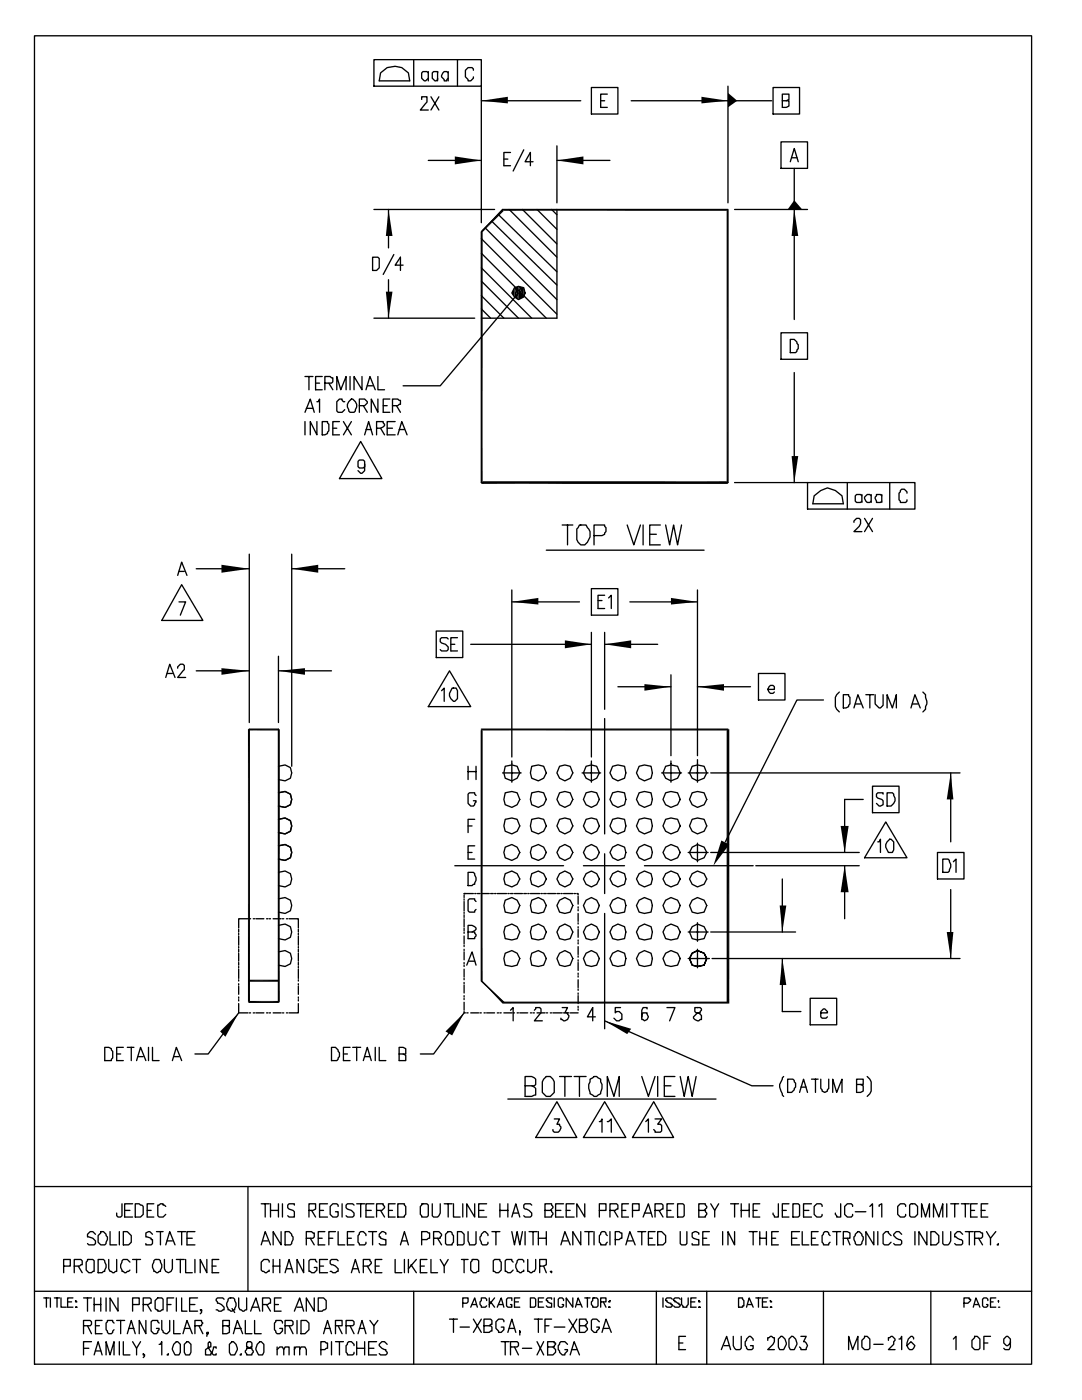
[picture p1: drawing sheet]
<svg xmlns="http://www.w3.org/2000/svg" width="216mm" height="279mm" viewBox="0 0 216 279" stroke-linecap="round" stroke-linejoin="round" font-family="sans-serif">
<g fill="none" stroke="#000" stroke-width=".26">
<path d="M6.9 7.1h198.9v265.2h-198.9zM74.6 11.9h21.4v5.3h-21.4zM75.9 14.6a3.6 3.6 0 0 1 5.6 0l.3 1.5h-6.1zM82.5 11.9v5.3M84.1 19.8v-.5h1.1v1.1l-1.3 1.6h1.6M85.5 14.6l-.3-.3h-.8l-.3 .3v1l.6 .5h.2l.6-.5M85.5 14.3v1.8M86 19.3l1.6 2.7M87.3 14.6v-.3v1.8M87.3 14.3h-.8l-.2 .3v1l.5 .5h.2l.3-.2v-.3M87.6 19.3l-1.6 2.7M89.4 14.6l-.2-.3h-.6l-.5 .8v.2l.5 .6v.2h.6v-.2l.2-.3"/>
<path d="M89.4 14.3v1.8M91.3 11.9v5.3M94.5 14v-.2l-.3-.3h-.8l-.5 .5v1.3l.5 .6v.2h.5l.6-.5v-.3M96 17.2v27.2M118 17.5h5.3v5.3h-5.3zM121.2 18.8h-1.3v2.6h1.3M145.3 17.2v23.3M154.3 17.5h5.2v5.3h-5.2zM85.5 32h10.5M96 20.1h19.9M100.5 31.8h.8M101.9 30.4h-1.4v2.7h1.4"/>
<path d="M104.5 29.9l-2.1 4.2M106.4 32.3h-1.6l1-1.9v2.7M111.1 29.1v11.4M111.1 32h10.6M119.9 20.1h.7M125.9 20.1h28.1M155.8 28.3h5.3v5.3h-5.3zM156.1 20.1h.8l.5-.3v-1h-1.3v2.6h.8l.5-.2v-1.1h-.5M157.7 32.3l.8-2.7 .8 2.7M158 31.5h1M158.5 33.6v30.2M74.3 51.3h1.1l.3 .3v1.8l-.6 .6h-.8z"/>
<path d="M74.6 41.8h24.1M77.5 41.8v7.7M77.5 55.8v7.7M78.6 50.8l-2.1 4M80.4 52.9h-1.6l1.1-1.6v2.7M96 59l4.5 4.5M96 56.1l7.5 7.4M96 53.4l10.1 10.1M96 50.5l13 13M96 47.6l15.1 15.1M96.2 46v50.6M96.8 45.5l14.3 14.3"/>
<path d="M98.2 44.2l12.9 12.7M99.5 42.9l11.6 11.3M100.3 41.8h10.8v21.7h-15.1v-17.2zM100.3 41.9h45M101.6 41.8l9.5 9.5M102.7 57.4l.8-.2 1 .2 .3 1.1-.3 .8-1 .5-.8-.5-.6-.8zM103.5 58.5l-15.7 18.5h-7.4M104.2 41.8l6.9 6.9M107.2 41.8l3.9 4M110.1 41.8l1 1.1M111.1 41.8h34.2v54.5h-49.3v-32.8M145.1 41.8v54.8"/>
<path d="M146.6 41.8h14.5M60.9 75.1h1.5M61.6 75.1v2.7M63 76.5h.8M64.3 75.1h-1.3v2.7h1.3M64.8 76.5h1.3l.3-.3v-.8h-.3l-.2-.3h-1.1v2.7M65.6 76.5l.8 1.3M67.2 77.8v-2.7l.8 2.7 1.1-2.7v2.7M69.8 75.1v2.7M72.2 75.1v2.7l-1.6-2.7v2.7M73 77.8l.8-2.7 1.1 2.7M73.3 77h1"/>
<path d="M74.6 63.5h20.1M75.4 75.1v2.7h1.3M75.4 79.6v2.7l-1.3-2.7v2.7M77.8 79.6h-1.3v2.7h1.3M96 61.6l1.9 1.9M155.8 66.4h5.3v5.3h-5.3zM157.7 67.7h.8l.5 .6v.2l.3 .3v.8l-.6 .8h-1zM158.5 74.3v22M60.9 82.3l1-2.7 .8 2.7M60.9 84.1v2.7M61.1 81.5h1.3M63.2 80.2h.3l.3-.6v2.7"/>
<path d="M63.2 84.1v2.7l-1.3-2.7v2.7M64.3 84.1h1.1v.3l.2 .3v1.3l-.2 .3v.2l-.6 .3h-.5zM66.4 85.5h.8M67.7 84.1h-1.3v2.7h1.3M68.5 84.1l1.6 2.7M68.8 80.2h-.3l-.2-.3v-.3h-.6l-.5 .6v1.8l.3 .3h.8l.5-.5M69.6 80.2l.5-.6a1.36 1.36 0 0 1 .8 2.2v.2l-.3 .3h-.8l-.2-.3-.3-.8v-.5zM70.1 84.1l-1.6 2.7M71.7 81h1.1l.5-.6v-.2l-.5-.6h-1.1v2.7M72 88.1l4.2 7.4h-8.5zM72.5 81l.8 1.3M72.8 86.8l.8-2.7 .7 2.7"/>
<path d="M72.8 92.6v.5l-.3 .3h-.8l-.3-.3v-1l.3-.3h.8l.3 .3v1.8l-.6 .6h-.2l-.6-.6M73 85.7h1.1M75.1 85.5h.8l.8-.6-.2-.8h-1.4v2.7M75.9 85.5l.8 1.3M76.5 81h.8M77.3 85.5h1M78.3 81h1.1l.2-.3h.3v-.8h-.3l-.2-.3h-1.1v2.7M78.8 84.1h-1.5v2.7h1.5M79.1 81l.8 1.3M79.4 86.8l.8-2.7 1 2.7M79.6 85.7h1.1M146.6 96.3h14.5"/>
<path d="M161.1 96.3h21.5v5.3h-21.5zM162.5 99l1.3-1.1 1.3-.5 1.6 .5 1.3 1.1 .3 1.5h-6.1zM169.1 96.3v5.3M172 99l-.3-.3h-.8l-.2 .3v1l.2 .3h.8l.3-.3M172 98.7v1.6M173.8 99l-.2-.3h-.6l-.5 .5 .3 .8 .2 .3h.6l.2-.3M173.8 98.7v1.6M175.9 99l-.2-.3h-.8v.3l-.3 .2 .3 1.1h.8l.2-.3M175.9 98.7v1.6M177.5 96.3v5.3M181 98.4v-.2l-.6-.6h-.5l-.5 .8v1.3l.3 .3v.3h1l.3-.3v-.3M35.5 114.8l.7-2.6 1.1 2.6"/>
<path d="M35.7 114h1.1M36.2 116.7l4.3 7.1h-8.2zM39.2 113.5h10.5M49.7 110.6v33.6M58.2 110.6v42.3M58.2 113.5h10.6M102.1 117.7v33.4M109 109.8h31.5M112.2 104.8h2.1M113.2 104.8v3.9M115.6 104.8h1.3l.6 .8a2.39 2.39 0 0 1-.8 3.1h-.8l-.5-.5-.3-.5v-2.1zM118 117.5h5.3v5.3h-5.3z"/>
<path d="M118.5 106.9h1.6l.5-.3v-.2l.3-.3v-.8l-.3-.3v-.2h-2.1v3.9M119.3 119.9h.8M120.6 118.8h-1.3v2.6h1.3M121.4 119.3l.6-.5v2.6M125.1 104.8l1.4 3.9 1.3-3.9M128.3 104.8v3.9M129.6 106.6h1.4M131.8 104.8h-2.2v3.9h2.2M132.8 104.8l.8 3.9 .8-3.9 .8 3.9 .8-3.9M139.2 117.7v33.1M170.4 104.2v-.2l.5-.5h.5l.3 .2v.8l-.3 .5-1 1.1h1.6M172.5 103.5l1.6 2.6"/>
<path d="M174.1 103.5l-1.6 2.6M33.1 135.2l.8-2.6 1 2.6M33.3 134.4h1.1M35.5 133.3v-.2l.5-.5h.5l.3 .2v.8l-1.3 1.6h1.5M35.7 120.1h1.3l-1 2.7M39.2 133.9h10.5M55.6 131v13.2M55.6 133.9h10.5M87 125.9h5.3v5.3h-5.3zM88.1 137.8l.5-.5v2.7M89.4 127.5l-.2-.2h-1.1l-.3 .2v.6l.3 .2 .8 .3 .5 .5v.5l-.2 .3h-1.1l-.3-.3M89.7 133.9l4.2 7.1h-8.4z"/>
<path d="M90 128.6h.8M90.2 137.3h.8l.3 .5v1.6l-.5 .6a1.42 1.42 0 0 1-1.1-1.6zM91.3 127.3h-1.3v2.6h1.3M93.9 128.6h24.1M102.1 120.1h13.5M118 126.2v24.9M120.6 126.2v15.4M120.6 128.6h10.6M123.3 137.1h10.6M125.7 120.1h13.5M133.9 134.7v16.1M139.2 137.1h10.6"/>
<path d="M151.3 134.4h5.3v5.3h-5.3zM153.2 137.6h1.3v-.5l-.2-.3h-.6l-.5 .8 .5 .8h.6l.2-.3M164.3 139.7h-5.3l-14.3 28.3M167.5 138.1l-.5 .5-.3 .6v1.8l.3 .6 .5 .5M168.3 138.6h1v.3l.3 .3v1.3l-.3 .3v.2l-.5 .3h-.5zM172.8 138.6h1.6M173.6 138.6v2.7M174.6 138.6v1.9l.8 .8h.3l.5-.5v-2.2M184.1 138.1l.6 .5v.6l.2 .8-.2 1.6-.6 .5M49.6 145.5v54.5M49.7 145.5h5.9v54.5h-5.9zM49.7 145.7h6.1"/>
<path d="M55.6 152.9l1.3-.2 1 .5 .3 1.1-.3 1-1 .5-1.3-.2M55.6 158.2l1.3-.2 1 .5 .3 1-.3 1.1-1 .5-1.3-.2M55.7 145.5v54.5M93.4 152.9v2.7M93.4 154h1.6M95 158.8l-.3-.3v-.3h-1l-.3 .3v1.8l.5 .6h.6l.2-.3 .3-.8h-.5M95 152.9v2.7M96 145.8v50l4.5 4.2h44.8v-54.2M96 145.5h49.3M96 145.7h49.5M96.2 145.5v50.3M100.3 154.3h3.7"/>
<path d="M100.8 158.2l1.3-.2 1.1 .2 .5 1.3-.5 1.1-1.1 .5-1.3-.5-.3-1.1zM100.8 152.9l1.3-.2 1.1 .2 .5 1.4-.5 1-1.1 .5-1.3-.5-.3-1zM102.1 151.9v4.2M106.1 158.2l1.3-.2 1.1 .2 .5 1.3-.5 1.1-1.1 .5-1.3-.5-.3-1.1zM106.1 152.9l1.3-.2 1.1 .2 .5 1.4-.5 1-1.1 .5-1.3-.5-.3-1zM111.7 158.2l1-.2 1.1 .2 .5 1.3-.5 1.1-1.1 .5-1-.5-.6-1.1zM111.7 152.9l1-.2 1.1 .2 .5 1.4-.5 1-1.1 .5-1-.5-.6-1zM116.2 154.3h3.7M116.9 158.2l1.1-.2 1.1 .2 .5 1.3-.5 1.1-1.1 .5-1.1-.5-.5-1.1zM116.9 152.9l1.1-.2 1.1 .2 .5 1.4-.5 1-1.1 .5-1.1-.5-.5-1zM118 151.9v4.2M120.6 143.4v23"/>
<path d="M122.2 158.2l1.1-.2 1.3 .2 .3 1.3-.3 1.1-1.3 .5-1.1-.5-.5-1.1zM122.2 152.9l1.1-.2 1.3 .2 .3 1.4-.3 1-1.3 .5-1.1-.5-.5-1zM127.5 158.2l1.1-.2 1.3 .2 .3 1.3-.3 1.1-1.3 .5-1.1-.5-.5-1.1zM127.5 152.9l1.1-.2 1.3 .2 .3 1.4-.3 1-1.3 .5-1.1-.5-.5-1zM132 154.3h4M132.8 158.2l1.1-.2 1.3 .2 .5 1.3-.5 1.1-1.3 .5-1.1-.5-.5-1.1zM132.8 152.9l1.1-.2 1.3 .2 .5 1.4-.5 1-1.3 .5-1.1-.5-.5-1zM133.9 151.9v4.2M137.3 154.3h4M138.1 158.2l1.1-.2 1.3 .2 .5 1.3-.5 1.1-1.3 .5-1.1-.5-.5-1.1zM138.1 152.9l1.1-.2 1.3 .2 .5 1.4-.5 1-1.3 .5-1.1-.5-.5-1zM139.2 151.6v4.5"/>
<path d="M141.8 154.3h49.8M170.4 141.3l.8-2.7 1 2.7M170.7 140.5h1M172.2 159.5h-3.7v10.6M174.1 156.9h5.3v5.3h-5.3zM176.2 158.5v-.3h-1l-.3 .3v.5l1.3 .8v.8l-.8 .3-.5-.6M177 158.2h1.1l.2 .3v.3a1.33 1.33 0 0 1 .1 1.5 1.33 1.33 0 0 1-1.4 .6zM177 141.3v-2.7l1.1 2.7 .8-2.7v2.7M181.8 141.3l.8-2.7 1 2.7M182 140.5h1.1M189.7 154.3v13.7M55.6 179.4l1.3-.3 1 .6 .3 1-.3 1.1-1 .5-1.3-.3"/>
<path d="M55.6 168.8l1.3-.3 1 .6 .3 1-.3 1.1-1 .5-1.3-.3M55.6 174.1l1.3-.3 1 .6 .3 1-.3 1.1-1 .5-1.3-.3M55.6 163.5l1.3-.3 1 .6 .3 1-.3 1.1-1 .5-1.3-.2M90.8 172.8h21.6M92.6 178.6v.5M92.6 179.4v.3M92.6 179.9v1.9M92.6 178.3h1.9M93.4 174.1h1.1l.2 .3 .3 .8v.5l-.3 .8h-.2l-.3 .2h-.8zM93.4 170.1h.8M93.4 164.8h.8M94.7 168.8h-1.3v2.6h1.3"/>
<path d="M94.7 163.5h-1.3v2.7M94.7 178.3h.3M95 179.9l-.3-.2v-.3h-1l-.3 .3v2.1l.3 .2h1v-.2l.3-.3M95.2 178.3h.6M96 178.3h1.6M97.9 178.3h.5M98.7 178.3h.3M99.2 178.3h1.9M100.8 179.7l1.3-.6 1.1 .6 .5 1-.5 1.3-1.1 .3-1.3-.3-.3-1.3zM100.8 163.5l1.3-.3 1.1 .3 .5 1.3-.5 1.1-1.1 .5-1.3-.5-.3-1.1zM100.8 174.4l1.3-.6 1.1 .6 .5 1-.5 1.1-1.1 .5-1.3-.5-.3-1.1zM100.8 169.1l1.3-.6 1.1 .6 .5 1-.5 1.1-1.1 .5-1.3-.5-.3-1.1z"/>
<path d="M101.3 178.3h.3M101.9 178.3h.5M102.7 178.3h1.5M104.5 178.3h.5M105.3 178.3h.3M105.8 178.3h1.9M106.1 179.7l1.3-.6 1.1 .6 .5 1-.5 1.3-1.1 .3-1.3-.3-.3-1.3zM106.1 169.1l1.3-.6 1.1 .6 .5 1-.5 1.1-1.1 .5-1.3-.5-.3-1.1zM106.1 174.4l1.3-.6 1.1 .6 .5 1-.5 1.1-1.1 .5-1.3-.5-.3-1.1zM106.1 163.5l1.3-.3 1.1 .3 .5 1.3-.5 1.1-1.1 .5-1.3-.5-.3-1.1zM107.9 178.3h.3M108.5 178.3h.5"/>
<path d="M109.3 178.3h1.6M111.1 178.3h.6M111.7 179.7l1-.6 1.1 .6 .5 1-.5 1.3-1.1 .3-1-.3-.6-1.3zM111.7 163.5l1-.3 1.1 .3 .5 1.3-.5 1.1-1.1 .5-1-.5-.6-1.1zM111.7 174.4l1-.6 1.1 .6 .5 1-.5 1.1-1.1 .5-1-.5-.6-1.1zM111.7 169.1l1-.6 1.1 .6 .5 1-.5 1.1-1.1 .5-1-.5-.6-1.1zM111.9 178.3h.3M112.4 178.3h1.9M114.6 178.3h.2M115.1 178.3h.3v.3M115.4 178.9v1.5M116.4 172.8h8.2"/>
<path d="M116.9 179.7l1.1-.6 1.1 .6 .5 1-.5 1.3-1.1 .3-1.1-.3-.5-1.3zM116.9 174.4l1.1-.6 1.1 .6 .5 1-.5 1.1-1.1 .5-1.1-.5-.5-1.1zM116.9 169.1l1.1-.6 1.1 .6 .5 1-.5 1.1-1.1 .5-1.1-.5-.5-1.1zM116.9 163.5l1.1-.3 1.1 .3 .5 1.3-.5 1.1-1.1 .5-1.1-.5-.5-1.1zM120.6 170.4v7.9M122.2 179.7l1.1-.6 1.3 .6 .3 1-.3 1.3-1.3 .3-1.1-.3-.5-1.3zM122.2 174.4l1.1-.6 1.3 .6 .3 1-.3 1.1-1.3 .5-1.1-.5-.5-1.1zM122.2 169.1l1.1-.6 1.3 .6 .3 1-.3 1.1-1.3 .5-1.1-.5-.5-1.1zM122.2 163.5l1.1-.3 1.3 .3 .3 1.3-.3 1.1-1.3 .5-1.1-.5-.5-1.1zM127.5 179.7l1.1-.6 1.3 .6 .3 1-.3 1.3-1.3 .3-1.1-.3-.5-1.3zM127.5 174.4l1.1-.6 1.3 .6 .3 1-.3 1.1-1.3 .5-1.1-.5-.5-1.1zM127.5 169.1l1.1-.6 1.3 .6 .3 1-.3 1.1-1.3 .5-1.1-.5-.5-1.1z"/>
<path d="M127.5 163.5l1.1-.3 1.3 .3 .3 1.3-.3 1.1-1.3 .5-1.1-.5-.5-1.1zM128.6 172.8h21.7M132.8 179.7l1.1-.6 1.3 .6 .5 1-.5 1.3-1.3 .3-1.1-.3-.5-1.3zM132.8 174.4l1.1-.6 1.3 .6 .5 1-.5 1.1-1.3 .5-1.1-.5-.5-1.1zM132.8 169.1l1.1-.6 1.3 .6 .5 1-.5 1.1-1.3 .5-1.1-.5-.5-1.1zM132.8 163.5l1.1-.3 1.3 .3 .5 1.3-.5 1.1-1.3 .5-1.1-.5-.5-1.1zM137.3 170.1h4M138.1 179.7l1.1-.6 1.3 .6 .5 1-.5 1.3-1.3 .3-1.1-.3-.5-1.3zM138.1 174.4l1.1-.6 1.3 .6 .5 1-.5 1.1-1.3 .5-1.1-.5-.5-1.1zM138.1 169.1l1.1-.6 1.3 .6 .5 1-.5 1.1-1.3 .5-1.1-.5-.5-1.1zM138.1 163.5l1.1-.3 1.3 .3 .5 1.3-.5 1.1-1.3 .5-1.1-.5-.5-1.1zM139.2 168.3v3.7"/>
<path d="M141.8 170.1h29.6M150.8 172.8h20.6M156.1 175.4v10.6M168.5 172.8v10.6M175.2 168h.2l.3-.5v2.6M176.7 164l4.3 7.2h-8.5zM177 168l.5-.5h.3l.5 .5v1.6l-.2 .5h-.8l-.6-1v-.6zM187.1 170.1h5.3v5.3h-5.3zM188.1 171.4h1.1l.2 .3 .3 .8v.5l-.3 .8-.2 .3h-1.1zM189.7 177.5v13.8M190.2 172l.6-.6v2.7M47.6 185.5v.5"/>
<path d="M47.6 186.3v.2M47.6 186.8v1.8M47.6 188.9v.3M47.6 189.4v.6M47.6 190.2v1.6M47.6 192.1v.5M47.6 192.9v.2M47.6 193.4v1.9M47.6 195.5v.3M47.6 196.3v.3M47.6 196.8v1.6M47.6 199v.2"/>
<path d="M47.6 199.5v.3M49.5 183.4h-1.9v1.8M49.5 199.9h6.3M49.7 195.8h5.9M49.7 183.4h.3M49.7 195.7h5.9M50.5 183.4h.3M51.1 183.4h1.6M53.2 183.4h.2M53.7 183.4h.3M54.5 183.4h1.6M55.6 184.7l1.3-.3 1 .5 .3 1.1-.3 1.1-1 .5-1.3-.3"/>
<path d="M55.6 190l1.3-.3 1 .5 .3 1.1-.3 1.1-1 .5-1.3-.3M56.4 183.4h.2M57.1 183.4h.3M57.7 183.4h1.8v1.8M59.5 185.5v.5M59.5 186.3v.2M59.5 186.8v1.8M59.5 188.9v.3M59.5 189.4v.6M59.5 190.2v1.6M59.5 192.1v.5M59.5 192.9v.2"/>
<path d="M59.5 193.4v1.9M59.5 195.5v.3M59.5 196.3v.3M59.5 196.8v1.6M59.5 199v.2M59.5 199.5v.3M92.6 182v.3M92.6 182.6v.5M92.6 183.4v1.5M92.6 185.2v.5M92.6 186v.3M92.6 186.8v1.6"/>
<path d="M92.6 188.6v.3M92.6 189.4v.3M92.6 190v1.6M92.6 192.1v.3M92.6 192.6v.3M92.6 193.4v1.6M92.6 195.3v.2M92.6 196.1v.2M92.6 196.6v1.6M92.6 198.7v.3M92.6 199.2v.3M93.1 192.6l1.1-2.6 .8 2.6"/>
<path d="M93.4 186h.8l.5-.3 .3-.2v-.3l-.3-.3-.5-.2h-.8v2.6h1.3l.3-.8-.3-.2v-.3h-.5M93.7 191.8h1M100.8 184.9l1.3-.5 1.1 .5 .5 1.1-.5 1.3-1.1 .3-1.3-.3-.3-1.3zM100.8 190.2l1.3-.5 1.1 .5 .5 1.1-.5 1.3-1.1 .3-1.3-.3-.3-1.3zM106.1 184.9l1.3-.5 1.1 .5 .5 1.1-.5 1.3-1.1 .3-1.3-.3-.3-1.3zM106.1 190.2l1.3-.5 1.1 .5 .5 1.1-.5 1.3-1.1 .3-1.3-.3-.3-1.3zM111.7 184.9l1-.5 1.1 .5 .5 1.1-.5 1.3-1.1 .3-1-.3-.6-1.3zM111.7 190.2l1-.5 1.1 .5 .5 1.1-.5 1.3-1.1 .3-1-.3-.6-1.3zM115.4 181v.2M115.4 181.5v.3M115.4 182.3v1.6M115.4 184.1v.3"/>
<path d="M115.4 184.9v.3M115.4 185.5v1.6M115.4 187.6v.3M115.4 188.1v.3M115.4 188.9v1.6M115.4 190.8v.2M115.4 191.6v.2M115.4 192.1v1.6M115.4 194.2v.3M115.4 194.7v.3M115.4 195.5v1.6M115.4 197.4v.2"/>
<path d="M115.4 198.2v.2M115.4 198.7v1.6M116.9 190.2l1.1-.5 1.1 .5 .5 1.1-.5 1.3-1.1 .3-1.1-.3-.5-1.3zM116.9 184.9l1.1-.5 1.1 .5 .5 1.1-.5 1.3-1.1 .3-1.1-.3-.5-1.3zM120.6 182.3v23M122.2 190.2l1.1-.5 1.3 .5 .3 1.1-.3 1.3-1.3 .3-1.1-.3-.5-1.3zM122.2 184.9l1.1-.5 1.3 .5 .3 1.1-.3 1.3-1.3 .3-1.1-.3-.5-1.3zM127.5 190.2l1.1-.5 1.3 .5 .3 1.1-.3 1.3-1.3 .3-1.1-.3-.5-1.3zM127.5 184.9l1.1-.5 1.3 .5 .3 1.1-.3 1.3-1.3 .3-1.1-.3-.5-1.3zM132.8 190.2l1.1-.5 1.3 .5 .5 1.1-.5 1.3-1.3 .3-1.1-.3-.5-1.3zM132.8 184.9l1.1-.5 1.3 .5 .5 1.1-.5 1.3-1.3 .3-1.1-.3-.5-1.3zM137.3 191.3h4.3"/>
<path d="M137.3 186h4M138.1 190.2l1.1-.5 1.3 .5 .5 1.1-.5 1.3-1.3 .3-1.1-.3-.5-1.3 .5-1.1 1.1-.5 1.3 .5 .5 1.1-.5 1.3-1.3 .3-1.1-.3-.5-1.3zM138.1 184.9l1.1-.5 1.3 .5 .5 1.1-.5 1.3-1.3 .3-1.1-.3-.5-1.3zM139.2 184.1v3.8M139.2 189.4v3.7M141.8 186h16.9M142.1 191.3h49.5M156.1 191.3v10.6h3.7M161.7 199.2h5.3v5.3h-5.3zM20.9 209h.8l.5 .3v.2l.3 .3v1.3l-.3 .3v.3h-1.3zM23.3 210.3h.8M24.6 209h-1.3v2.7h1.3"/>
<path d="M25.4 209h1.3M26.2 209v2.7M27.3 211.7l.7-2.7 1.1 2.7M27.5 210.9h1.1M29.6 209v2.7M30.4 209v2.7h1.3M34.4 211.7l.8-2.7 1 2.7M34.7 210.9h1M47.6 202.1l-6.1 8.2h-2.6M47.6 202.1h1.9M47.6 200.3v1.8M49.7 202.1h.3"/>
<path d="M50.5 202.1h.3M51.1 202.1h1.6M53.2 202.1h.2M53.7 202.1h.3M54.5 202.1h1.6M56.4 202.1h.2M57.1 202.1h.3M59.5 200.3v1.8h-1.8M66.1 209h.8l.6 .5v.3l.2 .3v.8l-.5 .8h-1.1zM68.5 210.3h.8M69.8 209h-1.3v2.7h1.3M70.4 209h1.6"/>
<path d="M71.2 209v2.7M72.5 211.7l.8-2.7 .8 2.7M72.8 210.9h1M74.9 209v2.7M75.7 209v2.7h1.3M79.6 210.3h1.4v-1l-.6-.3h-.8v2.7h1.4v-1.1l-.6-.3M92.6 202.1l-6.1 8.2h-2.6M92.6 201.9v.2h.3M92.6 200v1.6M93.1 202.1h.3M93.9 202.1h1.6M95.8 202.1h.2"/>
<path d="M96.6 202.1h.2M97.1 202.1h1.6M99.2 202.1h.3M99.7 202.1h.3M100.3 200.2h45.2M100.5 202.1h1.6M101.3 219.3h41.6M101.9 201.6l.5-.5v2.6M102.4 202.1h.3M103.2 202.1h.3M103.7 202.1h1.6M104.8 216.7h1.8l.3-.3v-1l-.8-.6h-1.3v4h1.3l.8-.3v-1.3l-.8-.5"/>
<path d="M105.8 202.1h.3M106.4 202.1h.2M106.6 201.6l.3-.3v-.2h.8l.2 .2v.8l-1.3 1.6h1.6M107.2 202.1h1.5M109 214.8h.8l.5 .6 .3 .5v2.1l-.8 .8h-.8l-.8-.8v-2.1l.3-.5zM109 202.1h.3M109.8 202.1h.3M110.3 202.1h1.9M111.1 219.9l4 7.1h-8.2zM111.7 214.8h2.3M112.2 201.1h1l-.5 1h.5l.3 .8-.3 .6-.5 .2-.8-.2v-.3M112.4 202.1h.3"/>
<path d="M112.7 214.8v4M113 202.1h.5M113.8 202.1h1.6M114.6 214.8h2.3M115.4 200.8v.3M115.4 201.3v.3M115.6 214.8v4M117.7 215.4l.8-.6h.6l.8 .6v.5l.2 .5v.8l-.2 1.1-.8 .5h-.6l-.8-.5-.2-1.1v-.8l.2-.5zM118.8 202.9h-1.6l1.1-1.8v2.6M120.6 219.9l4.3 7.1h-8.5zM120.6 203.7l29.4 13h4.3M121.2 218.8v-4l1.3 4 1.1-4v4"/>
<path d="M123.8 201.1h-1v1l.2-.2h.6l.5 .5v1.1h-.3l-.2 .2h-.6l-.5-.5M128.1 214.8l1.3 4 1.3-4M129.1 201.3v-.2h-.8l-.2 .5v1.9h.2l.3 .2 .5-.2 .3-.6-.3-.8h-.8l-.2 .3v.5M130.4 219.9l4 7.1h-8.2zM131.2 214.8v4M132.6 216.7h1.3M133.1 201.1h1.6l-1.1 2.6M134.7 214.8h-2.1v4h2.1M135.7 214.8l.8 4 .8-4 .8 4 .8-4M138.6 201.1v.8l.3 .2h.5l.6 .6v.8h-.3l-.3 .2-.8-.2-.2-.3v-.3l.8-.8h.5l.3-.8-.3-.2zM156.4 214.8l-.3 .3v.3a2.25 2.25 0 0 0 0 2.9v.2l.3 .3M157.2 215.4h1l.5 .8v.8l-.2 .2v.3l-.5 .5h-.8z"/>
<path d="M159.5 218l.8-2.6 .8 2.6M159.8 217h1.1M161.9 215.4h1.3M162.7 215.4v2.6M163.8 215.4v1.8l.2 .3v.3l.6 .2 .5-.2v-.3l.3-.3v-1.8M163.8 202.1h1.3v-.2l-.5-.6h-.3l-.5 .6v1l.2 .3h.8l.3-.3M166.2 218v-2.6l.8 2.6 1-2.6v2.6M170.9 216.4h1.3v-1h-1.3v2.6h.8l.5-.2v-1.1l-.5-.3M173 214.8l.6 .6 .2 .5v1.9l-.2 .5-.6 .5M6.9 236.8h198.9M49.5 236.8v20.9M110.6 223.3h1.1l-.6 1.1h.6l.2 .8-.5 .8h-.8l-.3-.3v-.3"/>
<path d="M119.6 223.8h.3l.2-.5v2.7M121.2 223.8h.2l.6-.5v2.7M128.9 223.8l.5-.5v2.7M130.7 223.3h1.3l-.8 1.1h.6l.2 .2v1.1l-.2 .3h-1.1v-.3l-.3-.3M6.9 257.7h198.9M8.7 259h1.1M9.3 259v1.9M10.1 259v1.9M10.8 259h1.1M11.4 259v1.9M12.2 259v1.9h1M12.7 252.7h1.3v-1.3h-1.3v2.6"/>
<path d="M13.5 259.8h.8M14.6 259h-1.1v1.9h1.1M14.8 252.7h1.1l.2-.3h.3v-.8l-.3-.2h-1.3v2.6M15.1 259.6l.2 .2h-.2zM15.6 252.7l.8 1.3M16.7 259h1.6M17.5 251.4h1l.3 .2v2.1h-.3l-.2 .3h-.6l-.5-.5v-1.6l.3-.3zM17.5 259v2.7M18.8 259v2.7M19 246.3l-.5-.5h-.5l-.5 .5v.6l1 .2 .5 .5v.6l-.2 .2h-1.1l-.2-.2M19.6 251.4h1l.3 .2 .3 .8v.5l-.3 .8h-.3l-.2 .3h-.8zM20.1 245.8h.5l.6 .5v.3l.2 .3v.5l-.2 .8-.3 .2h-.8l-.5-.5v-1.3l.5-.5z"/>
<path d="M20.1 259v2.7M21.2 259v2.7M21.7 251.4v1.8l.3 .5h.2l.3 .3 .8-.3v-2.3M22 245.8v2.6h1.3M23.5 259v2.7l-1.5-2.7v2.7M23.8 245.8v2.6M24.3 240.2v2.4l-.2 .3h-.6l-.2-.3v-.5M24.6 245.8h.8l.8 .8v1.3l-.5 .5h-1.1zM24.9 241.6h1M25.9 251.9l-.5-.5h-.8l-.3 .2-.2 .8v.5l.2 .8 .8 .3 .8-.5M26.5 240.2h-1.6v2.7h1.6M26.5 251.4h1.5"/>
<path d="M27 240.2h.8l.8 .6v1.6l-.6 .5h-1zM27.3 251.4v2.6M29.4 241.6h.8M30.4 246.3l-.5-.5-.8 .3v.8l1.1 .2v.3h.2v.8l-.2 .2h-1.1v-.2M30.7 240.2h-1.3v2.7h1.3M30.7 251.6a.94 .94 0 0 1 1.3 0l.3 .8v.5l-.3 .8h-.3l-.2 .3-.8-.3-.3-.8v-.5zM31 259.6l.5-.6h.8l.2 .3v2.1h-.2l-.3 .3h-.5v-.3h-.3l-.2-.3zM31.2 245.8h1.3M32 245.8v2.6M32.8 251.4v1.8l.3 .5 .5 .3 .5-.3 .3-.5v-1.8M33.1 240.8l-.3-.3h-.3v-.3h-.5l-.3 .3h-.2v2.1l.2 .3h.8l.6-.5M33.1 248.4l.8-2.6 1 2.6"/>
<path d="M33.3 247.6h1.1M34.7 259h-1.4v2.7M35.2 251.4h1.6M35.2 259v2.7M35.5 245.8h1.5M36 251.4v2.6M36.2 259v2.7h1.1M36.2 245.8v2.6M37 251.4v2.6h1.4M37.3 247.1h1.1M38.9 245.8h-1.6v2.6h1.6M38.9 251.4v2.6"/>
<path d="M39.4 259h-1.6v2.7h1.6M41.3 251.4v2.6l-1.3-2.6v2.6M42.3 252.7h.8M43.7 251.4h-1.4v2.6h1.4M44.7 259.3l-.3-.3h-1l-.3 .3 .3 .8 .8 .2 .5 .6v.5h-.3l-.2 .3h-.5l-.3-.3h-.3M45.5 259.3a.94 .94 0 0 1 1.3 0l.3 .8v.5l-.3 .8h-.2l-.3 .3-.8-.3-.3-.8v-.5zM47.6 259v1.9l.3 .5h.3l.2 .3 .8-.3v-2.4M52.1 248.4l.8-2.6 1.1 2.6M52.1 240.2h1.6M52.4 247.6h1M52.9 240.2v2.7M53.7 251.9v-.3l-.3-.2h-.7l-.6 .5v1.6l.3 .2 .8 .3 .2-.3h.3v-.2"/>
<path d="M54 241.6h1.6M54 240.2v2.7M54.5 252.7h1.3M54.5 251.4v2.6M55.6 240.2v2.7M55.8 251.4v2.6M56.1 259h-1.3v2.7h1.3M56.1 245.8v2.6l-1.6-2.6v2.6M56.4 240.2v2.7M56.9 245.8h.8l.5 .5v.3l.3 .3v.5l-.3 .8-.3 .2h-1zM56.9 254l.8-2.6 .8 2.6M57.1 253.2h1.1"/>
<path d="M58.7 240.5v-.3h-1l-.3 .3v.5l1.3 .8v1.1h-1l-.3-.3M60.6 251.4v2.6l-1.3-2.6v2.6M61.1 247.1h1.3l.3-.2v-.8h-.3l-.2-.3h-1.1v2.6M61.6 241.6h.8l.6-.3v-1.1h-1.4v2.7M61.9 247.1l.8 1.3M62.2 241.6l.8 1.3M62.7 259v2.7l-1.6-2.7v2.7M63.2 251.9l-.2-.3v-.2h-1.1l-.3 .2v2.1h.3l.3 .3h.5l.5-.5v-.6h-.5M63.5 259h1.1l.5 .6v1.5l-.8 .6h-.8zM63.5 247.1h.8M63.8 241.6h.8M63.8 252.7h.8"/>
<path d="M64.8 245.8h-1.3v2.6h1.3M65.4 240.2h-1.6v2.7h1.6M65.4 251.4h-1.6v2.6h1.6M65.6 247.1h.8M66.9 245.8h-1.3v2.6M67.5 245.8v2.6h1.3M67.5 240.8v-.3l-.3-.3h-.8l-.5 .6v1.6l.5 .5h.8l.3-.3v-.8h-.6M67.5 251.6l-.3-.2h-1.1l-.2 .2v.5l.2 .3 .8 .3 .6 .5v.5h-.3l-.3 .3h-.5l-.3-.3h-.2M68.3 240.2v2.7M69.3 247.1h.8M70.1 254l.8-2.6 .8 2.6M70.4 253.2h1"/>
<path d="M70.6 245.8h-1.3v2.6h1.3M70.6 240.5l-.2-.3h-1.1l-.2 .3v.5l.2 .3 .8 .3 .5 .5v.5l-.2 .3h-1.1l-.2-.3M71.2 240.2h1.6M72 240.2v2.7M72.5 252.7h1.1l.5-.6-.3-.7h-1.3v2.6M73 246.6v-.3l-.5-.5h-.5l-.6 .8v1.3l.3 .3v.2h1.1l.2-.2v-.3M73 241.6h1.1M73.3 252.7l.8 1.3M73.6 245.8h1.5M74.3 245.8v2.6M74.6 240.2h-1.6v2.7h1.6M74.9 252.7h.8"/>
<path d="M75.1 241.6h1.1l.5-.6-.2-.8h-1.4v2.7M75.9 241.6l.8 1.3M76.2 251.4h-1.3v2.6h1.3M77 246.3v-.2l-.5-.3h-.3l-.5 .5v.6h.2v.2l1.1 .3v1h-1.1l-.2-.2M77.5 241.6h.8M78.8 240.2h-1.3v2.7h1.3M78.8 251.4v2.6h1.4M79.4 240.2h1.3v.3l.3 .3v1.6l-.3 .2v.3h-1.3zM79.9 248.4l.8-2.6 .8 2.6M80.2 247.6h1M80.7 251.4v2.6M81.5 251.4v2.6"/>
<path d="M82 252.4l1.1 1.6M82.5 257.7v14.6M83.1 251.4l-1.6 1.8M83.9 252.7h.8M84.1 247.4h1.1l.3-.3h.2v-1h-.2l-.3-.3h-1.1v2.6M84.1 240.2h1.1l.3 .3v2.1l-.3 .3h-1.1v-.3l-.2-.2v-1.6l.2-.3zM85.2 251.4h-1.3v2.6h1.3M86 251.4v2.6h1.3M86.3 240.2v2.4l.2 .3h.8l.5-.8v-1.9M86.5 247.1h1.3l.3-.8-.5-.5h-1.1v2.6M87.3 247.1l.8 1.3M87.8 251.4l.8 1.3 .8-1.3"/>
<path d="M88.6 240.2h1.6M88.6 252.7v1.3M88.9 246.3l.5-.5h.6l.2 .3v.2l.3 .3v1.3l-.3 .3v.2h-1l-.3-.2zM89.4 240.2v2.7M90.5 240.2v2.7h1.3M91.3 245.8h.8l.5 .5v1.9l-.3 .2h-1zM92.1 251.4h1.3M92.3 240.2v2.7M92.6 251.4v2.6M93.4 245.8v1.8l.3 .8h1l.3-.2v-2.4M94.2 251.4h1l.3 .2v2.1h-.3l-.2 .3h-.5l-.6-.5v-1.6l.3-.3zM94.7 240.2v2.7l-1.6-2.7v2.7"/>
<path d="M95.5 241.6h1.1M97.1 259.6v-.3l-.3-.3h-.8v.6l-.2 .2v.5l.2 .3v.3h.8l.3-.3M97.1 240.2h-1.6v2.7h1.6M97.4 246.6v-.3l-.6-.5h-.2l-.6 .5v.3l-.2 .3v.5l.2 .8 .3 .2h.8l.3-.2v-.3M97.6 259v1.9M97.9 259.8l.8 1.1M98.2 245.8h1.5M98.4 251.6l.3-.2h1v.2l.3 .3v1.6l-.5 .5h-.5l-.3-.3h-.3zM98.7 259l-1.1 1.3M99 245.8v2.6M99.7 241.6h1.6M99.7 240.2v2.7"/>
<path d="M101.3 240.2v2.7M102.1 245.8l.6 2.6 .5-2.6 .5 2.6 .5-2.6M102.1 259.6v-.6h-.8l-.2 .3v1.3l.2 .3h.8v-.6h-.2M102.1 242.9l.8-2.7 .8 2.7M102.4 251.9l-.3-.3v-.2h-1l-.3 .2v2.1h.3l.2 .3h.6l.5-.5M102.4 242.1h1.1M102.7 259.8h.8M103.7 259h-1v1.9h1M104.5 251.9v-.3l-.3-.2h-.7l-.3 .2-.3 .8v.5l.3 .8 .8 .3 .2-.3h.3v-.2M104.8 245.8v2.6M105.3 251.4v2.3h.3l.2 .3 .8-.3 .3-.5v-1.8M105.6 245.8h1.6"/>
<path d="M105.8 259h.8l.3 .3v1.3l-.3 .3h-.8zM106.1 240.5l-.3-.3h-1l-.3 .3v.5l.3 .3 .8 .3 .5 .5v.5l-.3 .3h-1l-.3-.3M106.4 245.8v2.6M107.4 247.1h1.6M107.4 259.8h.8M107.4 245.8v2.6M107.7 252.7h.8l.5-.3v-1h-1.3v2.6M108.5 259h-1.1v1.9h1.1M108.5 252.7l.5 1.3M108.7 241.6h1.1l.5-.6-.2-.8h-1.4v2.7h1.4l.2-.8-.2-.3v-.2h-.3M109 245.8v2.6M109.8 253.7h.3v.3z"/>
<path d="M110.1 259.3v-.3h-.8l-.3 .3v.3h.3v.2l.8 .3v.8h-.8l-.3-.3M110.6 259v1.9M110.9 241.6h1M111.9 248.4l.8-2.6 1.1 2.6M112.2 247.6h1M112.4 259.6v-.3l-.2-.3h-.5l-.3 .3v1.3l.3 .3h.5l.2-.3v-.3h-.2M112.4 240.2h-1.5v2.7h1.5M113 241.6h.8M114.3 259v1.9l-1.3-1.9v1.9M114.6 240.2h-1.6v2.7h1.6M115.9 245.8v2.6l-1.6-2.6v2.6M116.7 240.2v2.7l-1.6-2.7v2.7"/>
<path d="M116.7 245.8h1.6M116.7 259h1M117.2 259v1.9M117.5 245.8v2.6M118.3 259h.8l.2 .3v1.3l-.2 .3h-.8v-.3l-.3-.3v-.5l.3-.2zM118.5 245.8v2.6M119.6 241.6h1.3v-1.4h-1.3v2.7M119.9 259.8h1v-.8h-1v1.9M120.4 259.8l.5 1.1M121.2 246.6l-.6-.8h-.5l-.5 .8v1.3l.3 .3v.2h1v-.2l.3-.3M121.7 259.6v.2h-.3zM121.7 241.6h1.1l.2-.3h.3v-.8l-.3-.3h-1.3v2.7"/>
<path d="M121.7 245.8v2.6M122.5 241.6l.8 1.3M122.8 247.4h.8l.2-.3h.3v-1h-.3l-.2-.3h-.8v2.6M124.1 241.6h.8M124.9 248.4l.8-2.6 1 2.6M125.1 247.6h1.1M125.4 240.2h-1.3v2.7h1.3M126.2 241.6h1.3v-1.4h-1.3v2.7M127.3 245.8h1.6M128.1 245.8v2.6M128.3 242.9l1.1-2.7 .8 2.7M128.6 242.1h1.3"/>
<path d="M129.4 247.1h.8M130.7 245.8h-1.3v2.6h1.3M130.7 241.6h1.1l.2-.3h.3v-.8l-.3-.3h-1.3v2.7M131 257.7v14.6M131.2 245.8h.8l.8 .8v1.3l-.5 .5h-1.1zM131.5 241.6l.8 1.3M132.3 259v1.9M133.1 241.6h.8M134.1 259.3l-.2-.3h-.8l-.3 .3v.3h.3v.2l.8 .3v.2h.2v.3l-.2 .3h-.8l-.3-.3M134.4 240.2h-1.3v2.7h1.3M135.2 240.2h1.1l.2 .3v2.1l-.2 .3h-1.1zM135.7 259.3l-.2-.3h-.8l-.3 .3v.3h.3v.2l.8 .3v.2h.2v.3l-.2 .3h-.8l-.3-.3"/>
<path d="M135.7 245.8v2.4l.3 .2h.8l.3-.2v-2.4M136 259v1.3l.3 .3v.3h.8v-.3l.2-.3v-1.3M137.8 259.8h.8M138.9 259h-1.1v1.9h1.1M139.4 259.6l.3 .2h-.3zM139.4 246.3v-.2l-.5-.3-.8 .3v.8l.3 .2 1 .3v1h-1.3v-.2M139.4 241.6h1.1l.5-.6-.2-.8h-1.4v2.7h1.4l.2-.8-.2-.3v-.2h-.3M140.2 247.1h.8M141 257.7v14.6M141.6 245.8h-1.4v2.6h1.4M141.8 240.2l.8 1.4 .8-1.4M142.6 241.6v1.3"/>
<path d="M144.2 245.8v2.6M145.8 240.2h1.6M146.6 245.8v2.6l-1.3-2.6v2.6M146.6 240.2v2.7M147.4 259h.8v.3l.2 .3v1h-.2v.3h-.8zM147.9 241.6h1.6M147.9 240.2v2.7M149.5 245.8h1.6M149.5 240.2v2.7M150.3 241.6h.8M150.3 245.8v2.6M150.8 259h1.1"/>
<path d="M151.3 259v1.9M151.6 240.2h-1.3v2.7h1.3M151.6 247.1h1.3M151.6 245.8v2.6M152.1 259.8h.8M152.9 245.8v2.6M153.2 259h-1.1v1.9h1.1M153.7 259.6l.3 .2h-.3zM154 247.1h.8M155.3 245.8h-1.3v2.6h1.3M155.3 240.2v2.7h-.8l-.2-.8M156.1 241.6h.8"/>
<path d="M157.4 240.2h-1.3v2.7h1.3M158 247.1h1M158.2 240.2h1.1l.2 .3v2.1l-.2 .3h-1.1zM159.5 245.8h-1.5v2.6h1.5M160.1 245.8v2.6h1.3M160.3 241.6h1.1M161.9 240.2h-1.6v2.7h1.6M161.9 247.1h.8M163.2 245.8h-1.3v2.6h1.3M164 240.8v-.3l-.2-.3h-.8l-.5 .6v1.6l.5 .5h.8l.2-.3v-.2M164.3 257.7v14.6M165.6 246.6l-.5-.8h-.5l-.6 .8v1.3l.3 .3v.2h1.1v-.2l.2-.3"/>
<path d="M166.2 245.8h1.5M167 245.8v2.6M167.7 240.2v2.7h-.7l-.3-.8M168.3 247.1h1.3v-1l-.5-.3h-.8v2.6M169.1 247.1l.5 1.3M170.1 240.8v-.3l-.2-.3h-.8l-.6 .6v1.6l.6 .5h.8l.2-.3v-.2M170.7 246.3l.5-.5h.2l.6 .5v.3l.2 .3v.5l-.2 .8-.3 .2h-.8l-.2-.2-.3-.8v-.5l.3-.3zM170.7 241.8h2.1M173.6 240.8l.5-.6v2.7M174.4 245.8v2.6l-1.6-2.6v2.6M175.2 245.8v2.6M175.4 240.8v-.3l.5-.3v2.7"/>
<path d="M177.8 246.6l-.5-.5v-.3h-.6l-.5 .5v1.9l.3 .2h.8l.5-.5M179.9 246.3l-.5-.5h-.5l-.6 .5a1.38 1.38 0 0 0 1.4 1.1l.2 .2v.6l-.2 .2h-1.1l-.3-.2M180.7 240.8v-.3l-.3-.3h-.7l-.6 .6v1.6l.6 .5h.7l.3-.3v-.2M181.5 240.5l.3-.3h.8l.5 .6v1.6l-.5 .5h-.8l-.3-.3zM182.6 245.8v2.6M183.9 242.9v-2.7l.8 2.7 .8-2.7v2.7M184.9 245.8v2.6l-1.5-2.6v2.6M185.7 245.8h.8l.8 .8v1.3l-.5 .5h-1.1zM185.7 257.7v14.6M186.3 242.9v-2.7l1 2.7 .8-2.7v2.7M188.1 245.8v2.4l.3 .2h.8l.2-.2 .3-.6v-1.8M188.9 240.2v2.7"/>
<path d="M189.7 240.2h1.6M190.5 240.2v2.7M191.8 240.2h1.6M192.1 246.3l-.5-.5h-.6l-.5 .5v.6h.3l1.3 .7v.6l-.3 .2h-1l-.3-.2M192.6 245.8h1.6M192.6 240.2v2.7M193.4 245.8v2.6M193.7 241.6h.8M194.5 247.1h1.3l.3-.2v-.8h-.3l-.3-.3h-1v2.6M195 240.2h-1.3v2.7h1.3M195.3 247.1l.8 1.3M195.8 241.6h.8"/>
<path d="M196.8 245.8l.8 1.3 1.1-1.3M197.1 259.6v-.3l-.3-.3h-.5l-.2 .3v1.3l.2 .3h.5l.3-.3v-.3h-.3M197.1 240.2h-1.3v2.7h1.3M197.6 259.8h.6M197.6 247.1v1.3M198.7 259h-1.1v1.9h1.1M199.2 259.6v.2v-.2M199.2 248.2l-.2 .2h.2M15.1 260.9h.2h-.2M16.7 264.6h1.3l.3-.3v-.5l-.3-.3h-1.3v2.7M16.7 269.1h1M17.5 264.6l.8 1.6"/>
<path d="M18.3 267.8h-1.6v2.6M18.8 270.4l.8-2.6 .8 2.6M18.8 260.3h1.3M19 264.6h.8M19 269.6h1.1M20.4 263.5h-1.4v2.7h1.4M21.2 270.4v-2.6l.8 2.6 .8-2.6v2.6M22.8 264.1l-.3-.3v-.3h-1.1v.3l-.2 .3v1.3l.5 .8h.5l.6-.8M23.3 263.5h1.6M23.8 267.8v2.6M24.1 263.5v2.7M24.6 267.8v2.6h1.3"/>
<path d="M25.4 266.2l.8-2.7 .8 2.7M25.7 265.1h1M26.5 260.3h1.3v-1.3h-1.3v2.7M26.5 267.8l.8 1.3 .7-1.3M27.3 269.1v1.3M28.6 260.3h1l.3-.2h.3v-.8l-.3-.3h-1.3v2.7M28.8 270.4h-.2v-.3l.2 .3v.3l-.2 .2M29.1 263.5v2.7l-1.3-2.7v2.7M29.4 260.3l.8 1.4M31.7 264.1l-.2-.3v-.3h-1.1l-.2 .3v1.8l.5 .6h.5l.3-.3 .2-.8h-.5M31.7 268.3h.3l.3-.5v2.6M32.3 263.5v1.9l.2 .2v.3l.6 .3h.2l.6-.6v-2.1"/>
<path d="M33.3 260.3h.8M33.6 270.1l-.3 .3h.3M34.7 263.5v2.7h1.3M34.7 268.3l.5-.5h.3l.5 .5v1.6l-.3 .5h-.8l-.5-1.1zM36.5 266.2l.8-2.7 1.1 2.7M36.8 268.3l.5-.5h.3l.5 .5v1.6l-.3 .5h-.8l-.2-.5zM36.8 265.1h1M37.8 260.3h1.1M38.9 264.6h1.3v-.3l.3-.2-.3-.3v-.3h-1.3v2.7M39.7 264.6l.8 1.6M40.2 261.4v.3l-.2-.3h.2v.5l-.2 .3M41.5 265.9l-.2 .3v-.3h.2l-.2 .8"/>
<path d="M43.1 269.1v-.3h-.5l-.5 1.6h-1.1v-1.1l.8-.5h.3v-.8l-.3-.2-.3 .2a3 3 0 0 0 1.1 2.4h.5v-.3M44.4 264.6h1.4v-1.1h-1.4v2.7h.8l.6-.3v-1.1l-.6-.2M45.8 268.3l.5-.5h.3l.5 .5 .3 1-.6 1.1h-.8l-.2-.5zM46.3 261.1l.5 .8M46.6 266.2l.8-2.7 1 2.7M46.8 265.1h1.4M48.2 270.1l-.3 .3h.3M48.9 263.5v2.7h1.4M49.5 267.8l-.3 .2v.8h.3l.2 .3h.6v.2l.2 .3-.2 .8h-1.1v-.3l-.3-.2 .3-.8h.5l.3-.3h.3v-.8l-.3-.2zM50 261.7l1.1-2.7 .8 2.7M50.3 260.9h1.3M50.8 263.5v2.7h1.3"/>
<path d="M51.3 268.3l.6-.5h.2l.6 .5v1.6l-.3 .5h-.8l-.5-1.1zM52.4 260.3h1l.3-.2h.3v-.8l-.3-.3h-1.3v2.7M53.2 260.3l.8 1.4M54.8 260.3h.8M55.3 269.3l.5-.5h.6l.2 .5v1.1M55.3 268.8v1.6M56.4 264.1v-.3l-.3-.3h-1.1v.3l-.2 .3v1.3l.5 .8h.5l.6-.6v-.5h-.6M56.6 269.3l.3-.5h.8v1.6M56.9 264.6h1.3l.3-.3v-.5l-.3-.3h-1.3v2.7M57.7 264.6l.8 1.6M58.7 261.7l1.1-2.7 .8 2.7M58.7 269.3l.3-.5h.8v1.6"/>
<path d="M58.7 268.8v1.6M59.3 260.9h1M59.3 263.5v2.7M59.8 269.3l.3-.5h.8l.2 .5v1.1M60.1 263.5h1l.5 .6v1.3l-.7 .8h-.8zM64 269.3h.8l.3-.2h.3v-1.1h-.3l-.3-.2h-.8v2.6M64.6 266.2l.8-2.7 .7 2.7M64.8 265.1h1.1M66.1 267.8v2.6M66.9 264.6h1.4v-1.1h-1.4v2.7M66.9 267.8h1.6M67.5 264.6l.8 1.6"/>
<path d="M67.7 267.8v2.6M69.1 264.6h1.3l.2-.3v-.5l-.2-.3h-1.3v2.7M69.8 264.6l.8 1.6M70.6 268.6v-.3l-.5-.5h-.5l-.5 .8v1.3l.2 .2v.3h1.1l.2-.3v-.2M71.2 269.1h1.6M71.2 267.8v2.6M71.4 266.2l.8-2.7 .8 2.7M71.7 265.1h1.1M72.8 267.8v2.6M73.6 269.1h1M73.8 263.5l.8 1.1 .8-1.1M74.6 264.6v1.6"/>
<path d="M75.1 267.8h-1.5v2.6h1.5M77.3 268.3l-.6-.5h-.5l-.5 .5a1.38 1.38 0 0 0 1.3 1v.3l.3 .3v.2l-.3 .3h-1.1l-.2-.3M89.7 263.3h1.6M90.5 263.3v2.6M91.8 264.8h1.9M92.3 260.1h.8l.3-.3v-.8h-1.1v1.9M93.9 260.9l.8-1.9 .5 1.9M94.2 260.3h.8M94.5 263.3l1.5 2.6M96 263.3l-1.5 2.6M96.6 264.6h1l.3-.3h.3v-.8l-.3-.2h-1.3v2.6h1l.3-.3h.3v-.8l-.3-.2h-.3M99.2 260.9l.8-1.9 .5 1.9"/>
<path d="M99.5 260.3h.8M100 267.8h1.6M100.5 263.8v-.3l-.2-.2h-.8l-.5 .5v1.3l.5 .5v.3h.5l.5-.5v-.6h-.5M100.8 267.8v2.6M101.3 265.9l.8-2.6 .8 2.6M101.6 265.1h1.1M101.9 268.8h1.3l.3-.2v-.6l-.3-.2h-1.3v2.6M102.7 268.8l.8 1.6M103.7 265.6v.8M104.2 269.1h1.9M106.6 263.3h1.6M107.2 267.8l1.3 2.6"/>
<path d="M107.4 263.3v2.6M108.5 267.8l-1.3 2.6M108.7 264.6h.8M109.3 268.8h1.3l.3-.8h-.3v-.2h-1.3v2.6h1l.6-.5v-.6l-.6-.5M110.1 263.3h-1.4v2.6M110.6 264.8h2.1M113.2 268.3l-.5-.5h-.8l-.5 .8v.7l.3 .3v.3l.5 .5h.5v-.3l.5-.5v-.3h-.5M113.5 263.3l1.6 2.6M113.8 270.4l.8-2.6 1 2.6M114 269.3h1.1M114.8 260.9l.6-1.9 .8 1.9M115.1 260.3h.8"/>
<path d="M115.1 263.3l-1.6 2.6M115.6 264.6h1.1l.5-.5-.3-.8h-1.3v2.6h1.1l.5-.5-.3-.8h-.2M119.6 263.8l-.5-.5h-.8l-.3 .2v1.9l.5 .5h.6v-.3l.5-.5v-.3h-.5M120.1 265.9l.8-2.6 1.1 2.6M120.4 265.1h1M121.7 260.9h-.3h.3M135.5 268h.8M136.8 266.7h-1.3v2.6h1.3M139.4 260.9h.3h-.3M143.9 269.3l1.1-2.6 .8 2.6M144.5 268.6h1M146.3 266.7v1.9l.5 .7h.8l.3-.2v-2.4"/>
<path d="M149 260.9l.5-1.9 .8 1.9M149.2 260.3h.8M150.3 267.5v-.3l-.5-.5h-.3l-.5 .5v.3l-.3 .3v.8l.3 .2v.3l.2 .2h.8l.3-.2v-.5h-.5M153.2 267.5v-.5h.3l.2-.3 .8 .3v.8l-.2 .5-1.1 1h1.3M153.7 260.9h.3h-.3M155.3 267.2l.5-.5h.3l.5 .5 .3 1.1-.5 1h-.8l-.3-.5zM157.4 267.2l.6-.5h.2l.5 .5 .3 1.1-.5 1h-.8l-.3-.5zM159.8 266.7h1.1l-.6 1.1h.3l.5 .8-.2 .7h-1.1v-.2l-.3-.3M169.3 269.3v-2.6l.8 2.6 1.1-2.6v2.6M172.5 266.7h.5l.6 .5v1.9l-.3 .2h-.8l-.5-.5v-1.3l.5-.5zM174.4 268.3h1.8M177.3 267.5v-.5h.2l.3-.3h.3l.5 .5v.3l-.3 .3v.5l-1 1h1.3"/>
<path d="M179.4 267.2h.3l.2-.5v2.6M182.3 267.2v-.2l-.3-.3a1.51 1.51 0 0 0-.8 2.4l.3 .2h.5l.6-.7-.8-.8-.8 .8M190.2 267.2l.6-.5v2.6M192.4 260.1h.7l.6-.5v-.3h-.3v-.3h-1v1.9M194.2 260.9l.5-1.9 .8 1.9M194.5 266.7h.5l.5 .5v1.9l-.2 .2h-.8l-.6-.5v-1.3l.6-.5zM194.5 260.3h.8M196.3 268h.8M197.6 266.7h-1.3v2.6M199.2 260.9h.3M201.6 267.8v.2l-.5 .6h-.3l-.5-.6v-.8l.5-.5h.3l.5 .5v1.6l-.3 .5h-.7l-.3-.2"/>
</g>
<g fill="#000">
<path d="M96 20.1l5.3-.8v1.3zM90.8 31.2l5.2 .8-5.2 .8zM111.1 32l5.3-.8v1.6zM140 19.3l5.3 .8-5.3 .5zM145.3 18.5l1.8 1.6-1.8 1.3zM158.5 40l1.6 1.8h-2.9zM77 58.2h1.3l-.8 5.3zM77.5 41.8l.8 5.3h-1.3zM96 46l4.3-4.2-4 4.5zM100.3 41.8l.2 .3-4.2 4.2zM102.7 57.4v1.9l-.6-.8zM102.7 57.4l.8-.2v2.6z"/>
<path d="M103.5 57.2l1 .2v1.9zM102.7 57.4l.8 2.4-.8-.5zM103.5 57.2l1 2.1-1 .5zM104.5 57.4l.3 1.1-.3 .8zM158.5 41.8l.8 5.3h-1.3zM96 96.6l49-.6 .3 .6zM96.3 96h48.7l-49 .6zM158 91h1.3l-.8 5.3zM44.2 112.7l5.5 .8-5.5 .8zM58.2 113.5l5.3-.8v1.6zM102.1 120.1l5.3-.8v1.4zM44.2 133.3l5.5 .6-5.5 .8z"/>
<path d="M55.6 133.9l5.3-.6v1.4zM112.7 127.8l5.3 .8-5.3 .8zM120.6 128.6l5.3-.8v1.6zM128.6 136.5l5.3 .6-5.3 .7zM133.9 119.3l5.3 .8-5.3 .6zM139.2 137.1l5.3-.6v1.3zM145 145.8l.5 54.5-.5-.3zM145 145.8l.5-.3v54.8zM189.7 154.3l.5 5.2h-1.3zM143.9 167.7l1.6 .8-3.2 4.3zM167.7 164.8h1.6l-.8 5.3zM168.5 172.8l.8 5.3h-1.6z"/>
<path d="M155.6 180.7h1.3l-.8 5.3zM156.1 191.3l.8 5.3h-1.3zM188.9 186h1.3l-.5 5.3zM43.9 205.8l3.7-3.7-2.6 4.8zM88.9 205.8l3.7-3.7-2.4 4.5zM96 195.8l4.5 4.2-.2 .3zM96 195.8h.3l4.2 4.2zM120.6 203.7l5.3 1.6-.8 1.1z"/>
</g>
</svg>
